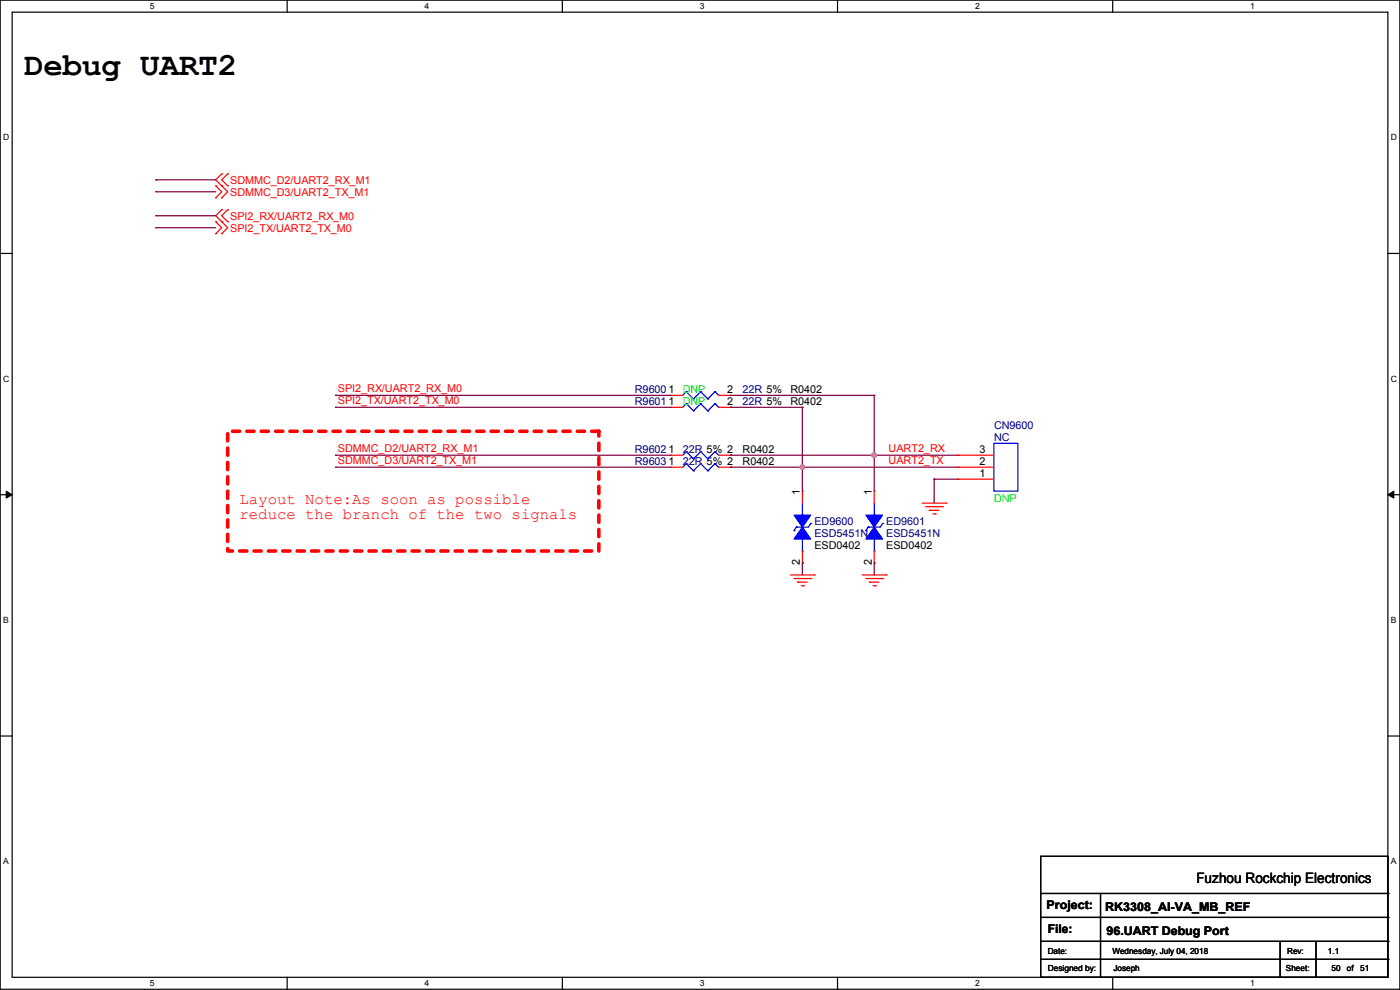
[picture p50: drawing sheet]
<svg xmlns="http://www.w3.org/2000/svg" width="297mm" height="210mm" viewBox="0 0 297 210" stroke-linecap="round" stroke-linejoin="round" font-family="sans-serif">
<defs><g id="words">
<text font-size="6.9" x="5.1" y="15.9">Debug UART2</text>
<g font-size="3.3" fill="#f00">
<text x="50.8" y="106.8">Layout Note:As soon as possible</text>
<text x="50.8" y="110.1">reduce the branch of the two signals</text>
</g>
<text font-size="3" x="253.8" y="187.2">Fuzhou Rockchip Electronics</text>
<g font-size="2.5">
<text x="222" y="192.9">Project:</text>
<text x="222.3" y="198">File:</text>
<text x="234.5" y="193.2">RK3308_AI-VA_MB_REF</text>
<text x="234.7" y="198.2">96.UART Debug Port</text>
</g>
<g font-size="2.3" fill="#f00">
<text x="48.8" y="41.5">SDMMC_D3/UART2_TX_M1</text>
<text x="48.8" y="38.9">SDMMC_D2/UART2_RX_M1</text>
<text x="48.8" y="46.6">SPI2_RX/UART2_RX_M0</text>
<text x="48.8" y="49.1">SPI2_TX/UART2_TX_M0</text>
<text x="71.7" y="83.1">SPI2_RX/UART2_RX_M0</text>
<text x="71.7" y="85.7">SPI2_TX/UART2_TX_M0</text>
<text x="71.7" y="95.8">SDMMC_D2/UART2_RX_M1</text>
<text x="188.5" y="95.8">UART2_RX</text>
<text x="71.7" y="98.4">SDMMC_D3/UART2_TX_M1</text>
<text x="188.5" y="98.4">UART2_TX</text>
</g>
<g font-size="2.3" fill="#000080">
<text x="134.7" y="83.4">R96001</text>
<text x="157.5" y="83.4">22R 5%</text>
<text x="134.7" y="85.9">R96011</text>
<text x="157.5" y="85.9">22R 5%</text>
<text x="210.9" y="91">CN9600</text>
<text x="210.9" y="93.6">NC</text>
<text x="134.7" y="98.6">R96031</text>
<text x="134.7" y="96.1">R96021</text>
<text x="144.8" y="98.6">22R 5% 2</text>
<text x="144.8" y="96.1">22R 5% 2</text>
<text x="172.8" y="111.3">ED9600</text>
<text x="172.8" y="113.9">ESD5451N</text>
<text x="188" y="111.3">ED9601</text>
<text x="188" y="113.9">ESD5451N</text>
</g>
<g font-size="2.3" fill="#0f0">
<text x="144.8" y="83.4">DNP</text>
<text x="144.8" y="85.9">DNP</text>
<text x="210.9" y="106.5">DNP</text>
</g>
<g font-size="2.3">
<text x="154.2" y="83.3">2</text>
<text x="167.7" y="83.4">R0402</text>
<text x="154.2" y="85.9">2</text>
<text x="167.7" y="85.9">R0402</text>
<text x="157.5" y="98.6">R0402</text>
<text x="157.5" y="96.1">R0402</text>
<text x="207.8" y="101.1">1</text>
<text x="207.8" y="98.6">2</text>
<text x="207.8" y="96">3</text>
<text x="169.7" y="104.9" transform="rotate(-90 169.7 104.9)">1</text>
<text x="184.9" y="104.9" transform="rotate(-90 184.9 104.9)">1</text>
<text x="169.7" y="119.9" transform="rotate(-90 169.7 119.9)">2</text>
<text x="172.8" y="116.4">ESD0402</text>
<text x="184.9" y="119.9" transform="rotate(-90 184.9 119.9)">2</text>
<text x="188" y="116.4">ESD0402</text>
</g>
<g font-size="1.8">
<text x="31.8" y="1.9">5</text>
<text x="90.1" y="1.9">4</text>
<text x="148.5" y="1.9">3</text>
<text x="206.8" y="1.9">2</text>
<text x="265.2" y="1.9">1</text>
<text x=".7" y="29.8">D</text>
<text x="295.1" y="29.8">D</text>
<text x=".7" y="80.9">C</text>
<text x="295.1" y="80.9">C</text>
<text x=".7" y="132.1">B</text>
<text x="295.1" y="132.1">B</text>
<text x=".7" y="183.3">A</text>
<text x="295.1" y="183.3">A</text>
<text x="222.3" y="202.3">Date:</text>
<text x="236" y="202.3">Wednesday, July 04, 2018</text>
<text x="273.1" y="202.3">Rev:</text>
<text x="281.7" y="202.3">1.1</text>
<text x="31.8" y="209.2">5</text>
<text x="90.1" y="209.2">4</text>
<text x="148.5" y="209.2">3</text>
<text x="206.8" y="209.2">2</text>
<text x="222.3" y="205.9">Designed by:</text>
<text x="236.2" y="205.9">Joseph</text>
<text x="265.2" y="209.2">1</text>
<text x="272.8" y="205.9">Sheet:</text>
<text x="282.5" y="205.9">50</text>
<text x="285.7" y="205.9">of</text>
<text x="288.6" y="205.9">51</text>
</g>
</g></defs>
<path d="M0 0h297v209.8h-297zM2.6 2.6h291.8v204.7h-291.8z" fill="none" stroke="#000" stroke-width=".25"/>
<g fill="#fff">
<path d="M31.7 .3h1v2h-1z"/>
<path d="M31.7 207.6h1v2h-1z"/>
</g>
<path d="M60.9 0v2.6M60.9 207.3v2.5" fill="none" stroke="#000" stroke-width=".25"/>
<g fill="#fff">
<path d="M90.1 .3h1v2h-1z"/>
<path d="M90.1 207.6h1v2h-1z"/>
</g>
<path d="M119.3 0v2.6M119.3 207.3v2.5" fill="none" stroke="#000" stroke-width=".25"/>
<g fill="#fff">
<path d="M148.5 .3h.9v2h-.9z"/>
<path d="M148.5 207.6h.9v2h-.9z"/>
</g>
<path d="M177.7 0v2.6M177.7 207.3v2.5" fill="none" stroke="#000" stroke-width=".25"/>
<g fill="#fff">
<path d="M206.8 .3h1v2h-1z"/>
<path d="M206.8 207.6h1v2h-1z"/>
</g>
<path d="M236.1 0v2.6M236.1 207.3v2.5" fill="none" stroke="#000" stroke-width=".25"/>
<g fill="#fff">
<path d="M265.2 .3h1v2h-1z"/>
<path d="M265.2 207.6h1v2h-1z"/>
<path d="M.7 28.2h1.2v1.9h-1.2z"/>
<path d="M295.1 28.2h1.2v1.9h-1.2z"/>
<path d="M.7 79.3h1.2v2h-1.2z"/>
<path d="M295.1 79.3h1.2v2h-1.2z"/>
</g>
<path d="M0 53.8h2.6M294.4 53.8h2.6" fill="none" stroke="#000" stroke-width=".25"/>
<g fill="#fff">
<path d="M.7 130.5h1.2v2h-1.2z"/>
<path d="M295.1 130.5h1.1v2h-1.1z"/>
</g>
<path d="M0 104.9h2.6M294.4 104.9h2.6" fill="none" stroke="#000" stroke-width=".25"/>
<path d="M1.3 104.2l1.3 .7-1.3 .8zM294.4 104.9l1.3-.7v1.5z" fill="#000" stroke="#000" stroke-width=".21"/>
<g fill="#fff">
<path d="M.7 181.7h1.2v2h-1.2z"/>
<path d="M295.1 181.7h1.1v2h-1.1z"/>
</g>
<g fill="none" stroke="#000" stroke-width=".25">
<path d="M0 156.1h2.6M294.4 156.1h2.6M220.8 181.7h73.6v25.6h-73.6zM220.8 189.5h73.6M220.8 194.6h73.6M220.8 199.7h73.6M233.5 189.5v17.8M271.6 199.7v7.6M279.2 199.7v7.6M294.4 189.5h.1M294.4 194.6h.1M294.4 199.7h.1"/>
<path d="M220.8 203.5h73.6M233.5 207.3h.1M271.6 207.3h.1M279.2 207.3h.1M294.4 203.5h.1"/>
</g>
<path d="M48.3 91.5h78.7v25.4h-78.7z" fill="none" stroke="#f00" stroke-width=".76" stroke-dasharray="1.5 1.5"/>
<g fill="none" stroke="#f00" stroke-width=".25">
<path d="M45.8 39.4h.1M45.8 39.4l1.2 1.3-1.2 1.3M47 39.4h.1M47 36.9h.1M47 36.9l-1.2 1.2 2.5 2.6-1.3 1.3M48.3 39.4h.1M48.3 36.9h.1M48.3 36.9l-1.3 1.2 1.3 1.3M45.8 42h.1M45.8 49.6h.1M45.8 47h.1M45.8 47l1.2 1.3-1.2 1.3"/>
<path d="M47 42h.1M47 49.6h.1M47 47h.1M47 44.5h.1M47 44.5l-1.2 1.3 2.5 2.5-1.3 1.3M48.3 47h.1M48.3 44.5h.1M48.3 44.5l-1.3 1.3 1.3 1.2M142.3 83.9h.1M142.3 86.4h.1M142.3 99.1h.1M142.3 96.6h.1"/>
<path d="M142.3 83.9h2.5M142.3 86.4h2.5M142.3 99.1h2.5M142.3 96.6h2.5M152.4 83.9h2.6M152.4 86.4h2.6M152.4 99.1h2.6M152.4 96.6h2.6M155 83.9h.1M155 86.4h.1M155 99.1h.1M155 96.6h.1"/>
<path d="M203.2 99.1h.1M203.2 96.6h.1M203.2 99.1h7.7M203.2 96.6h7.7M170.2 104.2h.1M170.2 119.4h.1M170.2 104.2v2.5M170.2 116.9v2.5M185.5 104.2h.1M185.5 119.4h.1M185.5 104.2v2.5M185.5 116.9v2.5"/>
<path d="M195.6 106.7h5.1M196.4 107.5h3.5M197.1 108.2h.1M197.1 108.2h2.1M197.9 109h.5M198.4 109h.1M199.9 107.5h.1M200.7 106.7h.1M203.2 101.6h.1M203.2 101.6h7.7M167.7 122h5.1M168.4 122.7h3.6"/>
<path d="M169.2 123.5h.1M169.2 123.5h2M170 124.2h.5M170.5 124.2h.1M172 122.7h.1M172.8 122h.1M182.9 122h5.1M183.7 122.7h3.5M184.4 123.5h.1M184.4 123.5h2.1M185.2 124.2h.5M185.7 124.2h.1"/>
<path d="M187.2 122.7h.1M188 122h.1"/>
</g>
<g fill="none" stroke="#00f" stroke-width=".25">
<path d="M145.6 83.1h.1M145.6 85.6h.1M145.6 98.3h.1M145.6 95.8h.1M145.6 83.1l-.8 .8M145.6 83.1l1.5 1.5M145.6 85.6l-.8 .8M145.6 85.6l1.5 1.6M145.6 98.3l-.8 .8M145.6 98.3l1.5 1.6M145.6 95.8l-.8 .8M145.6 95.8l1.5 1.5"/>
<path d="M147.1 84.6h.1M147.1 87.2h.1M147.1 99.9h.1M147.1 97.3h.1M148.6 83.1h.1M148.6 85.6h.1M148.6 98.3h.1M148.6 95.8h.1M148.6 83.1l-1.5 1.5M148.6 83.1l1.6 1.5M148.6 85.6l-1.5 1.6M148.6 85.6l1.6 1.6"/>
<path d="M148.6 98.3l-1.5 1.6M148.6 98.3l1.6 1.6M148.6 95.8l-1.5 1.5M148.6 95.8l1.6 1.5M150.2 84.6h.1M150.2 87.2h.1M150.2 99.9h.1M150.2 97.3h.1M151.7 83.1h.1M151.7 85.6h.1M151.7 98.3h.1M151.7 95.8h.1"/>
<path d="M151.7 83.1l-1.5 1.5M151.7 83.1l.7 .8M151.7 85.6l-1.5 1.6M151.7 85.6l.7 .8M151.7 98.3l-1.5 1.6M151.7 98.3l.7 .8M151.7 95.8l-1.5 1.5M151.7 95.8l.7 .8M152.4 83.9h.1M152.4 86.4h.1M152.4 99.1h.1M152.4 96.6h.1"/>
<path d="M210.9 94h5v10.2h-5zM168.4 112.6h.1M169 111.8h.1M169 111.8l-.6 .8M170.2 109.3h.1M170.2 116.9h.1M170.2 106.7v2.6M170.2 114.3v2.6M172 111h.1M172 111l-.5 .8h-2.5M183.7 112.6h.1M184.2 111.8h.1"/>
<path d="M184.2 111.8l-.5 .8M185.5 109.3h.1M185.5 116.9h.1M185.5 106.7v2.6M185.5 114.3v2.6M187.2 111h.1M187.2 111l-.5 .8h-2.5"/>
</g>
<g fill="#00f" stroke="#00f" stroke-width=".25">
<path d="M168.4 109.3h3.6l-1.8 2.5z" fill-rule="evenodd"/>
<path d="M170.2 111.8l1.8 2.5h-3.6z" fill-rule="evenodd"/>
<path d="M183.7 109.3h3.5l-1.7 2.5z" fill-rule="evenodd"/>
<path d="M185.5 111.8l1.7 2.5h-3.5z" fill-rule="evenodd"/>
</g>
<g fill="none" stroke="#800040" stroke-width=".25">
<path d="M33.1 38.1h.1M33.1 38.1h12.7M33.1 40.7h.1M33.1 45.8h.1M33.1 48.3h.1M33.1 40.7h12.7M33.1 45.8h12.7M33.1 48.3h12.7M71.2 96.6h.1M71.2 99.1h.1M71.2 83.9h.1M71.2 86.4h.1"/>
<path d="M71.2 96.6h71.1M71.2 99.1h71.1M71.2 86.4h71.1M71.2 83.9h71.1M155 96.6h.1M155 99.1h.1M155 86.4h.1M155 83.9h.1M155 96.6h48.2M155 99.1h48.2M155 86.4h15.2M155 83.9h30.5"/>
<path d="M170.2 99.1h.1M170.2 86.4h.1M170.2 86.4v17.8M185.5 96.6h.1M185.5 83.9h.1M185.5 83.9v20.3M170.2 119.4h.1M170.2 119.4v2.6M185.5 119.4h.1M185.5 119.4v2.6M198.2 101.6h.1M198.2 101.6h5"/>
<path d="M198.2 101.6v5.1"/>
</g>
<g fill="#f0f" stroke="#f0f" stroke-width=".25">
<circle cx="185.4" cy="96.5" r=".49"/>
<circle cx="170.2" cy="99.1" r=".49"/>
</g>
<use href="#words"/>
</svg>
